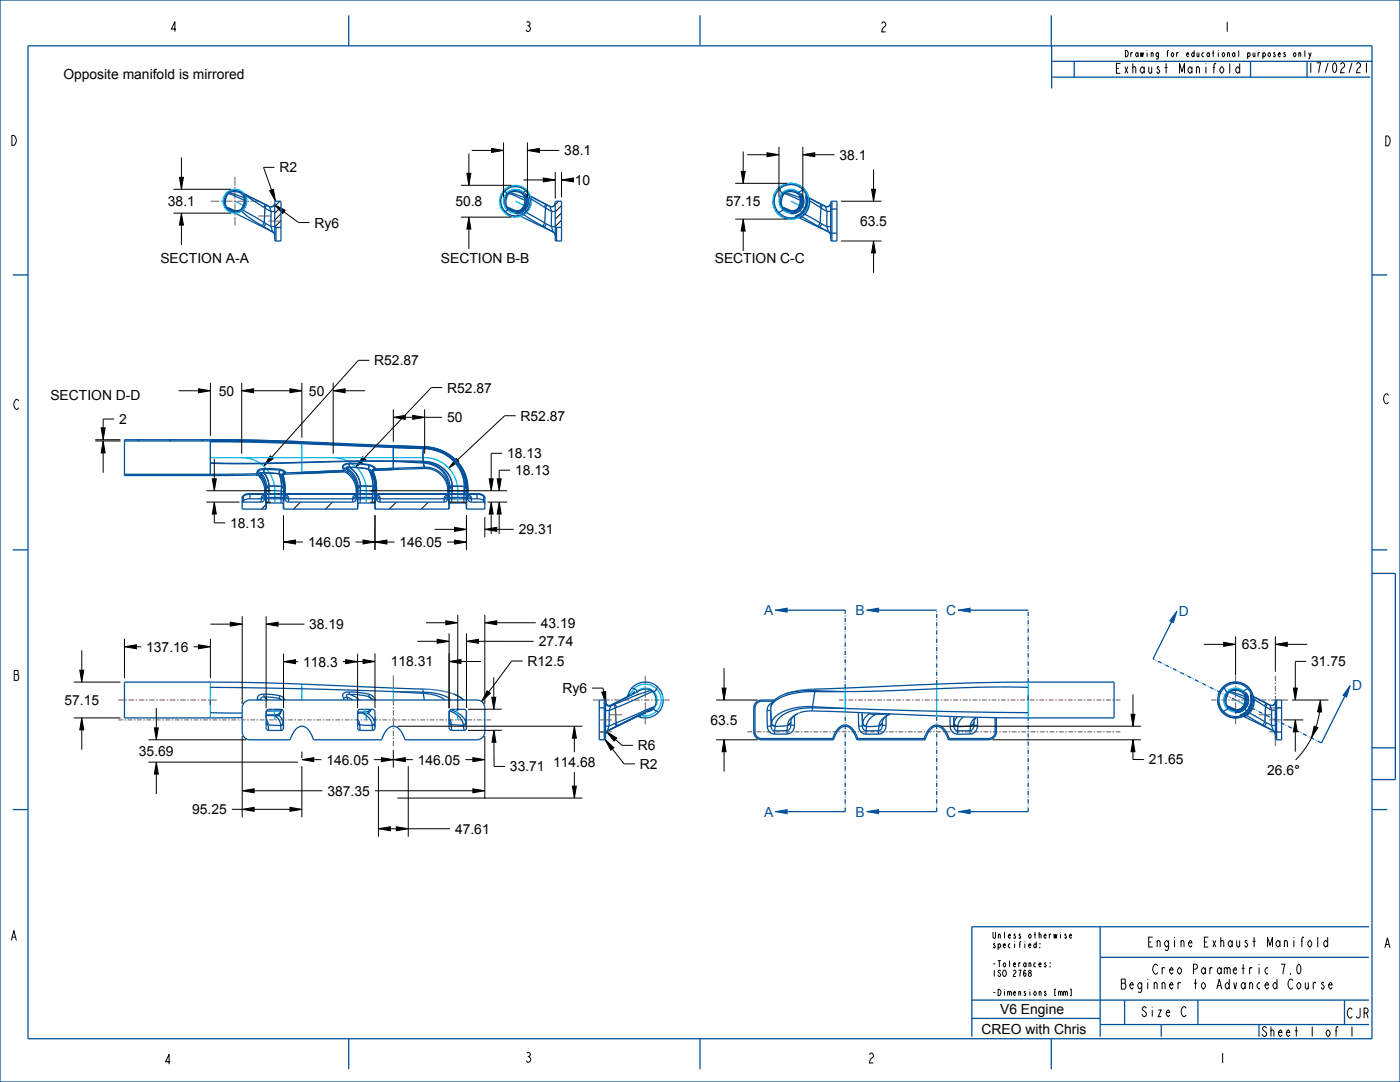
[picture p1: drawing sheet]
<svg xmlns="http://www.w3.org/2000/svg" width="559mm" height="432mm" viewBox="0 0 559 432" stroke-linecap="round" stroke-linejoin="round" font-family="sans-serif">
<defs><g id="words">
<g font-size="5.5">
<text x="25.3" y="31.4">Opposite manifold is mirrored</text>
<text x="225.2" y="62">38.1</text>
<text x="335.1" y="63.7">38.1</text>
<text x="111.5" y="68.8">R2</text>
<text x="229.4" y="73.8">10</text>
<text x="67" y="82.3">38.1</text>
<text x="181.8" y="82.3">50.8</text>
<text x="289.7" y="82.3">57.15</text>
<text x="125.5" y="90.8">Ry6</text>
<text x="343.3" y="90.2">63.5</text>
<text x="64" y="104.9">SECTION A-A</text>
<text x="176" y="104.9">SECTION B-B</text>
<text x="285.3" y="104.9">SECTION C-C</text>
<text x="149.4" y="145.8">R52.87</text>
<text x="20.1" y="159.6">SECTION D-D</text>
<text x="87.3" y="157.9">50</text>
<text x="123.3" y="157.9">50</text>
<text x="178.5" y="156.6">R52.87</text>
<text x="207.8" y="167.9">R52.87</text>
<text x="47.5" y="169.2">2</text>
<text x="178.4" y="168.5">50</text>
<text x="202.4" y="182.9">18.13</text>
<text x="205.6" y="189.6">18.13</text>
<text x="91.9" y="210.7">18.13</text>
<text x="207.1" y="213.2">29.31</text>
<text x="122.9" y="218.3">146.05</text>
<text x="159.4" y="218.3">146.05</text>
<text x="123.4" y="251.1">38.19</text>
<text x="215.9" y="250.5">43.19</text>
<text x="215" y="257.9">27.74</text>
<text x="58.4" y="260.1">137.16</text>
<text x="495.7" y="259.1">63.5</text>
<text x="121" y="266">118.3</text>
<text x="156" y="266">118.31</text>
<text x="210.6" y="265.8">R12.5</text>
<text x="523.4" y="265.9">31.75</text>
<text x="25.7" y="281.3">57.15</text>
<text x="224.5" y="276.6">Ry6</text>
<text x="283.6" y="289.3">63.5</text>
<text x="254.6" y="299.4">R6</text>
<text x="55.5" y="301.7">35.69</text>
<text x="130.3" y="305.1">146.05</text>
<text x="166.8" y="305.1">146.05</text>
<text x="458.6" y="305.1">21.65</text>
<text x="203.5" y="307.9">33.71</text>
<text x="220.8" y="306.1">114.68</text>
<text x="255.4" y="306.8">R2</text>
<text x="505.8" y="309.2">26.6°</text>
<text x="130.7" y="317.6">387.35</text>
<text x="76.7" y="325">95.25</text>
<text x="181.6" y="332.7">47.61</text>
<text x="399.2" y="404.6">V6 Engine</text>
<text x="391.8" y="412.6">CREO with Chris</text>
</g>
<g font-size="5.5" fill="#00509b">
<text x="305" y="245.5">A</text>
<text x="341.5" y="245.5">B</text>
<text x="377.7" y="245.5">C</text>
<text x="470.5" y="245.8">D</text>
<text x="539.7" y="275.6">D</text>
<text x="305" y="325.9">A</text>
<text x="341.5" y="325.9">B</text>
<text x="377.7" y="325.9">C</text>
</g>
<g font-size="5.2">
<text x="67.6" y="12.6">4</text>
<text x="209.2" y="12.6">3</text>
<text x="351.1" y="12.7">2</text>
<text x="488.2" y="12.6">1</text>
<text x="444.8" y="29.3">Exhaust Manifold</text>
<text x="3.9" y="58">D</text>
<text x="552.3" y="58.2">D</text>
<text x="551.8" y="161.1">C</text>
<text x="5.1" y="163.4">C</text>
<text x="5.1" y="271.5">B</text>
<text x="3.9" y="375.3">A</text>
<text x="457.7" y="378">Engine Exhaust Manifold</text>
<text x="552.2" y="378.2">A</text>
<text x="460.4" y="388.8">Creo Parametric 7.0</text>
<text x="448.1" y="394.7">Beginner to Advanced Course</text>
<text x="455.2" y="405.7">Size C</text>
<text x="537.3" y="406.3">CJR</text>
<text x="65.3" y="424.7">4</text>
<text x="209.3" y="424">3</text>
<text x="346.2" y="424.2">2</text>
<text x="486.4" y="424.2">1</text>
</g>
<g font-size="5.2" fill="#00509b">
<text x="521.6" y="29">17/02/21</text>
<text x="503.1" y="413.7">Sheet 1 of 1</text>
</g>
<g font-size="3.3">
<text x="448.7" y="22.7">Drawing for educational purposes only</text>
<text x="395.8" y="374.5">Unless otherwise</text>
<text x="395.8" y="378.3">specified:</text>
<text x="395.8" y="385.9">-Tolerances:</text>
<text x="395.8" y="389.7">ISO 2768</text>
<text x="395.8" y="397.3">-Dimensions [mm]</text>
</g>
</g></defs>
<path d="M538.9 273.6l-1.4 4.6-1.4-.7z" fill="#00509b"/>
<path d="M538.9 273.6l-1.4 4.6-1.4-.7z" fill="none" stroke="#00509b" stroke-width=".4"/>
<path d="M469.8 243.9l-1.5 4.6-1.4-.7z" fill="#00509b"/>
<path d="M469.8 243.9l-1.5 4.6-1.4-.7z" fill="none" stroke="#00509b" stroke-width=".4"/>
<path d="M309.4 323.9l4.8-.8v1.6z" fill="#00509b"/>
<path d="M309.4 323.9l4.8-.8v1.6z" fill="none" stroke="#00509b" stroke-width=".4"/>
<path d="M309.4 243.5l4.8-.8v1.6z" fill="#00509b"/>
<path d="M309.4 243.5l4.8-.8v1.6z" fill="none" stroke="#00509b" stroke-width=".4"/>
<path d="M345.9 323.9l4.8-.8v1.6z" fill="#00509b"/>
<path d="M345.9 323.9l4.8-.8v1.6z" fill="none" stroke="#00509b" stroke-width=".4"/>
<path d="M345.9 243.5l4.8-.8v1.6z" fill="#00509b"/>
<path d="M345.9 243.5l4.8-.8v1.6z" fill="none" stroke="#00509b" stroke-width=".4"/>
<path d="M382.4 323.9l4.8-.8v1.6z" fill="#00509b"/>
<path d="M382.4 323.9l4.8-.8v1.6z" fill="none" stroke="#00509b" stroke-width=".4"/>
<path d="M382.4 243.5l4.8-.8v1.6z" fill="#00509b"/>
<path d="M382.4 243.5l4.8-.8v1.6z" fill="none" stroke="#00509b" stroke-width=".4"/>
<g fill="none" stroke="#00509b" stroke-width=".51">
<path d="M0 0h558.8v431.8h-558.8zM11.2 18.3h536.4v396.2h-536.4zM139.2 6.1v12.2M279.4 6.1v12.2M419.6 6.1v12.2M419.8 18.2v17.1M419.8 30.8h127.2M419.8 24.5h128.1M428.8 24.5v6.3M499.1 24.5v6.3M90.8 77.3a4.3 4.3 0 0 0 0 6M90.8 77.3a4.3 4.3 0 0 1 6 0"/>
<path d="M91.1 77.3h-.3M91.1 77.3h.1M91.1 77.3l6.5 2.6M91.1 77.3l-1.1 2.5 .3 2.6M91.3 77.1l-.2 .2M91.3 77.1l-.5 .2M91.3 77v.1M91.4 77l6.1 1.9M91.6 76.9l1.2-.4h1.4l2.6 1.1M91.6 76.9l-.3 .1M91.6 76.9h.1M96.6 77.4l.2 .2"/>
<path d="M96.8 77.3v.3M96.8 77.3l.2 .5M96.8 77.3a4.3 4.3 0 0 1 0 6M96.8 77.6l.2 .1M96.8 77.6h.1M96.8 77.6l.1 .1M96.9 77.7h.1M97 77.7h.1M97 77.7v.1M97 77.8l.2 .4M97.2 78.2l.2 .2a5.5 5.5 0 0 1-1 4.9M97.2 78.2l.3 2.6-1.1 2.5"/>
<path d="M97.5 77.4l10 5M97.6 77.4l8.2 4.2M97.9 78l7.4 4.8M201.6 76.2l.6 .8 .5 .3M202.7 77.3a4.3 4.3 0 0 0 0 6M202.7 77.3a4.3 4.3 0 0 1 6.1 0M203.1 77.3h-.4M203.1 77.3h.1M203.1 77.3l6.5 2.6M203.1 77.3l-1.1 2.5 .3 2.6M203.3 77.1l-.2 .2M203.3 77.1l-.6 .2"/>
<path d="M203.3 77v.1M203.4 77l6.1 1.9M203.6 76.9l1.2-.4h1.4l2.6 1.1M203.6 76.9l-.3 .1M203.6 76.9h.1M208.6 77.4l.2 .2M208.8 77.3a4.3 4.3 0 0 1 0 6M208.8 77.3l.2 .5M208.8 77.3v.3M208.8 77.6l.1 .1M208.8 77.6h.1M208.9 77.7h.1"/>
<path d="M208.9 77.7l.1 .1M209 77.8l.2 .4M209.2 78.2l.1 .2a5.5 5.5 0 0 1-.9 4.9M209.2 78.2l.3 2.6-1.1 2.5M209.8 77.4l.3 .4M209.8 77.4l.1 .9M209.9 76.2a5.8 5.8 0 0 0-8.3 0 5.8 5.8 0 0 0 0 8.2 5.8 5.8 0 0 0 8.3 0M209.9 76.2a5.8 5.8 0 0 1 0 8.2M209.9 76.2l-1.1 1.1M209.9 78.3l.4 2.4M209.9 78.3l.8 .8M210.1 77.8l.1 .1"/>
<path d="M210.1 77.8l.7 1.7M210.2 77.9l.6 1.6M210.8 79.5h.1M210.8 79.5l-.1 2.3-1.2 2M212 79.4l5.3 3.3M309.3 78.5l-.3 1.8M309.3 78.5a6.6 6.6 0 0 1 7.3-4.8 6.6 6.6 0 0 1 5.7 6.6M309.3 78.5h.1M310.7 75.1h.1M310.7 75.1l-1.2 1.5-.7 1.8M310.7 75.1l2.3-1.5 2.9-.4 2.6 .5 2.4 1.6M311.1 75.5l.9 1.4 .7 .4"/>
<path d="M312.7 77.3a4.3 4.3 0 0 0 0 6M312.7 77.3a4.3 4.3 0 0 1 6 0M313 77.3h-.3M313 77.3h.1M313 77.3l6.5 2.6M313 77.3l-1.1 2.5 .3 2.6M313.2 77.1l-.2 .2M313.2 77.1l-.5 .2M313.2 77v.1M313.3 77l6.1 1.9M313.5 76.9l1.2-.4h1.4l2.6 1.1M313.5 76.9l-.3 .1"/>
<path d="M313.5 76.9h.1M318.5 77.4l.2 .2M318.7 77.3a4.3 4.3 0 0 1 0 6M318.7 77.3l.2 .5M318.7 77.3v.3M318.7 77.6l.2 .1M318.7 77.6h.1M318.7 77.6l.1 .1M318.8 77.7h.1M318.9 77.7h.1M318.9 77.7v.1M318.9 77.8l.2 .4"/>
<path d="M319.1 78.2l.2 .2a5.5 5.5 0 0 1-1 4.9M319.2 78.2l.2 2.6-1.1 2.5M319.7 77.4l.4 .5M319.7 77.4l.4 .4M319.7 77.4l.1 .9M319.8 78.3l.5 2.4M319.8 78.3l.9 .8M320.1 77.8l.7 1.7M320.1 77.8v.1M320.1 77.9l.7 1.6M320.5 75.7l-1.4 .9-.4 .7M320.7 75.3h.2"/>
<path d="M320.8 79.5h.1M320.8 79.5l-.2 2.3-1.2 2M320.9 75.3l1.4 2.2 .5 2.8M321.7 78.7v2.5M321.7 78.7l.4 .8M321.7 78.1l.1 .3M321.7 78.1v.6M321.8 78.4h.1M321.8 78.4v.1M321.8 78.4l.3 1.7M322.7 78.7l.4 .4M322.8 78.9l.3 .2"/>
<path d="M323.1 79.1l.1 1.1M323.1 79.1h.1M323.1 79.1l1.2 .6M323.1 79.1l4.7 2.4M324 79.6l2.3 1.1M90.3 82.4h.1M90.3 82.4l.3 .5M90.5 82.7l3.4 1.5M90.6 82.9h.1M90.6 82.9l.2 .4M90.6 82.9l.1 .1M90.7 83l2.2 1"/>
<path d="M90.7 83l1.6 .9M90.7 83h.1M90.7 83l.1 .3M90.8 83.3a4.3 4.3 0 0 0 6 0M92.3 83.9h.1M93.7 85.1l11.6 5.7M95.9 83.7l-1.7 .5-1.9-.3M95.9 83.7h.1M96 83.7a4.7 4.7 0 0 1-3.7 .1M96.2 83.5h.1M96.2 83.5v.1M96.2 83.5l-.3 .2"/>
<path d="M96.4 83.4l-.2 .1M96.4 83.4h.1M96.4 83.3v.1M96.4 83.3h.1M96.4 84.2l3.2 2.8 5.1 3.1M96.8 83.3l-.6 .2M96.8 83.3h-.4M97 83.8l8.5 5M104.7 90.1l.7 .4M105.3 82.8l.5 .3M105.3 90.8l3.5 1.8M105.4 90.5l3.5 2.1"/>
<path d="M105.4 90.5l-.1 .3M105.5 88.8l.6 .4M105.5 88.8l-.8 1.3M105.8 83.1l2.4 1.3M105.8 83.1l-.3 5.7M105.8 81.6l-.5 1.2M105.8 81.6l.6 .3M105.8 81.6h.1M106.1 89.2l2 1.2M106.1 89.2l-.7 1.3M106.4 81.9l1.1 .5M106.4 81.9l-.6 1.2"/>
<path d="M107.5 82.4h.1M107.5 82.4a1.5 1.5 0 0 0 2.2-1.3l-.7 1.2-.8 .3zM107.5 82.4l.7 2M108.1 90.4h1.6M108.1 90.4l.8 2.2M108.2 84.4l-.1 6M108.8 92.6l.7 .6 .2 .7M108.8 92.6h.1M108.9 92.6h.1M108.9 92.6l.8 1.3M108.9 92.6h-.1M109.4 83.9l.3 .1"/>
<path d="M109.6 93.9h.1M109.7 90.3l.5 .5M109.7 84.4h-1.5M109.7 80.5l.5-.2h2v15.9l-2.2-.1-.3-.4zM110.2 90.8h2M110.2 90.8v5.4M202.3 82.4h.1M202.3 82.4l.2 .5M202.4 82.7l3.5 1.5M202.5 82.9h.1M202.5 82.9l.2 .4M202.6 82.9l.1 .1"/>
<path d="M202.6 82.9h.1M202.7 83l2.1 1M202.7 83l1.5 .9M202.7 83h.1M202.7 83v.3M202.7 83.3a4.3 4.3 0 0 0 6.1 0M202.7 83.3l-1.1 1.1M204.2 83.9h.1M205.7 85.1l1 .1M207.5 85.1h-1.8M207.6 84.5l-1.9 .6M207.6 84.5l.8 .2"/>
<path d="M207.7 85l-1.3 .2M207.7 85l-.2 .1M207.7 85h.1M207.8 86.3l13 6.3M207.9 83.7l-1.7 .5-2-.3M207.9 83.7h.1M207.9 83.7a4.7 4.7 0 0 1-3.7 .1M208.2 83.5h.1M208.2 83.5v.1M208.2 83.5l-.3 .2M208.4 83.4l-.2 .1M208.4 83.4h.1"/>
<path d="M208.4 83.3h.1M208.4 83.3v.1M208.8 83.3l-.6 .2M208.8 83.3h-.4M208.8 83.3l.3 .1M209.1 83.4l-1.5 1.1M209.1 83.4l.6 .1M209.1 85.7l7.6 4.6M209.5 83.8l-1.8 1.2M209.5 83.8h.1M209.5 83.8l.4 .6M210.2 84.9l7.2 4.1"/>
<path d="M210.3 80.7l-.4 1.4-.8 1.3M210.3 80.7l.6 .1M216.7 90.3l.6 .3M217.3 82.7l.4 .3M217.3 90.6l3.5 2M217.3 90.6v.3M217.4 89l.7 .3M217.4 89l-.7 1.3M217.7 83l2.5 1.4M217.7 83l-.3 6M217.8 81.5l-6-3.1 7.6 3.9M217.8 81.5l-.5 1.2"/>
<path d="M217.8 81.5l.6 .3M217.8 81.5h.1M218.1 89.3l-.8 1.3M218.1 89.3l2 1.1M218.4 81.8l1 .5M218.4 81.8l-.7 1.2M219.4 82.3h.1M219.4 82.3a1.5 1.5 0 0 0 2.2-1.3 1.5 1.5 0 0 1-2.2 1.3zM219.4 82.3l.8 2.1M220.1 90.4l.7 2.2M220.1 90.4h1.5M220.2 84.4l-.1 6"/>
<path d="M220.8 92.6l.6 .5 .2 .8-.2-.7zM220.8 92.6h.1M221.6 90.3l.5 .5M221.6 84.3l-1.4 .1M221.7 80.5l.4-.2h2v15.9l-2.2-.1-.3-.4zM222.1 90.8h2M222.1 90.8v5.4M308.5 80.3l.6 2.8 1.4 2.2M309 80.3a6.6 6.6 0 0 0 5.8 6.6 6.6 6.6 0 0 0 7.3-4.8M309 80.3h.1M310.5 85.3l2.3 1.6 2.7 .5 2.8-.4 2.4-1.5M310.5 85.3l.1 .1"/>
<path d="M312.2 82.4h.1M312.2 82.4l.3 .5M312.4 82.7l3.4 1.5M312.5 82.9h.1M312.5 82.9l.2 .4M312.5 82.9l.1 .1M312.6 83l2.2 1M312.6 83l1.6 .9M312.6 83h.1M312.6 83l.1 .3M312.7 83.3a4.3 4.3 0 0 0 6 0M312.7 83.3l-.4 .7-1.5 .9"/>
<path d="M314.2 83.9h.1M315.6 85.1l1 .1M317.5 85.1h-1.9M317.6 84.5l-2 .6M317.6 84.5l.7 .2M317.6 85l-1.2 .2M317.6 85l-.1 .1M317.6 85h.1M317.8 83.7l-1.7 .5-1.9-.3M317.8 83.7h.1M317.9 83.7a4.7 4.7 0 0 1-3.7 .1M318 86.3h-.5"/>
<path d="M318.1 83.5h.1M318.1 83.5l-.3 .2M318.2 86.2l-.7 .1M318.3 83.4l-.2 .1M318.3 83.4h.1M318.3 83.3h.1M318.3 83.3v.1M318.7 86.1l-.7 .2M318.7 86.8l.4 .2M318.7 83.3l-.6 .2M318.7 83.3h-.4M318.7 83.3l.3 .1"/>
<path d="M318.7 86l-.7 .3M318.7 86v.1M318.8 86h-.1M319 83.4l-1.4 1.1M319 83.4l.7 .1M319.1 87l11.6 5.6M319.2 85.4l-1.7 .9M319.2 85.4h.5M319.4 83.8l-1.8 1.2M319.4 83.8h.1M319.4 83.8l.6 .9M319.5 86.4l.7 .1"/>
<path d="M319.8 85.4l-1 .6M319.8 85.4h.1M320 84.7l-.8 .7M320 84.7l.4 .1M320 85.2l-.2 .2M320 85.2h.1M320.2 85.1l-.2 .1M320.2 85.1h.1M320.2 85.1l-1.4 .9M320.2 86.5l-1.1 .5M320.2 86.5l6.4 3.8M320.2 85v.1"/>
<path d="M320.2 85h.1M320.3 80.7l-.4 1.4-.9 1.3M320.3 80.7l.5 .1M320.4 84.9l-.2 .1M320.5 84.6l-.3 .5M320.5 84.6l-.1 .3M320.5 84.6h.1M320.6 85.5h.1M320.6 85.5l.4 .3M321 85.1l.3 .4M321 85.8l-.8 .7M321.3 85.5l-.3 .3"/>
<path d="M321.3 85.5l6 3.5M321.7 81.2l-.6 1.9-1.1 1.6M321.7 81.2l.3 .1M322.1 82.1h.1M322.1 80.1a7.1 7.1 0 0 1-1.6 4.5M322.1 80.1h.1M322.1 80.1l-.4 2.5-1.2 2M322.3 80.3l-.2 1.8M322.3 80.3h.1M322.6 82.2l-.8 1.8-1.1 1.5M322.8 80.1l.4 .1M323.2 80.2l-.5 2.8-1.4 2.5"/>
<path d="M323.2 80.2l4 2.5M326.1 80.7l3.3 1.6M326.6 90.3l.7 .3M327.2 82.7l.5 .3M327.3 90.6l3.5 2M327.3 90.6l-.1 .3M327.3 89l.7 .3M327.3 89l-.7 1.3M327.7 83l2.4 1.4M327.7 83l-.4 6M327.8 81.5l-.6 1.2M327.8 81.5l.6 .3"/>
<path d="M327.8 81.5h.1M328 89.3l-.7 1.3M328 89.3l2 1.1M328.4 81.8l-.7 1.2M328.4 81.8l1 .5M329.4 82.3h.1M329.4 82.3a1.5 1.5 0 0 0 2.2-1.3 1.5 1.5 0 0 1-2.2 1.3zM329.4 82.3l.7 2.1M330 90.4l.8 2.2M330 90.4h1.6M330.1 84.4l-.1 6M330.7 92.6h.1"/>
<path d="M330.8 92.6h-.1M330.8 92.6l.5 .5 .3 .8-.2-.7-.7-.6M331.6 84.3l-1.5 .1M331.6 93.1h2.5M331.6 83.4h2.5M332.1 80.3l-.5 .5v14.9l.5 .5M332.1 80.3h2v15.9h-2M332.1 80.3v15.9M5.1 109.7h6.1M547.6 109.7h6.1M49.7 176h34.3M84 175.9a1773.2 1773.2 0 0 1 73 2.2"/>
<path d="M84 175.5h.1M84 175.5l17.7 .2 18.8 .6M84 175.5l26.2 .4 46.8 2M84 175.5h-34.3v14.3h34.3M84 176l17.7 .2 18.8 .6M84 176l26.5 .4 46.5 2M84 176v.3M84 176.3v8.4M84 176.3a1773 1773 0 0 1 73 2.3M157 178.4l12.3 .4M157 178.4v.2M157 178.4l8.3 .3a22.2 22.2 0 0 1 12.5 2.4l3.8 2.9"/>
<path d="M157 178.6l12.1 .3M157 178.6l12 .4M157 178.6v5.4M157 177.9l12.3 .4M157 178.1l12.1 .3M157 178.1l12 .5M157 177.9h.1M157 177.9l8.3 .3a22.3 22.3 0 0 1 13.7 3 16.7 16.7 0 0 1 7.7 16.4M169 178.6h.1M169 178.6l-.1 5.6M169 179h.1M169 179l-.1 5.1"/>
<path d="M169.1 178.9h.1M169.1 178.9l-.1 .1M169.1 178.4h.1M169.1 178.4l-.1 .2M169.1 178.6h.2a16 16 0 0 1 16.1 15.5M169.1 179.1a15.9 15.9 0 0 1 16.2 15.1M169.1 178.9a16.6 16.6 0 0 1 17.1 15.3M169.1 178.9v.2M169.1 178.4h.2a17 17 0 0 1 17.4 15.8M169.1 178.4v.2M169.3 178.8a17 17 0 0 1 16.9 17.1M169.3 178.8l-.2 .1"/>
<path d="M169.3 178.3a17.4 17.4 0 0 1 17.4 17.5M169.3 178.3l-.2 .1M49.7 189.3h34.3M84 189v.8M84 184.7v4.6M96.7 198.7l.9-1 2.2-.4h90.7l2.1 .4 .9 1M96.7 198.7v4.5h9.5M97.2 198.2l.7-.8 1.9-.3h90.7l1.7 .3 .8 .8M97.2 198.2l-.5 .5M97.2 198.2v2.2M99.8 199.1l-2.2 .4-.9 1M99.8 197l-2.2 .5-.7 .5-.2 .7"/>
<path d="M99.8 197v2.1M99.8 199.1h90.6M99.8 197h90.6M102.1 189.1l1 .2 .8 .6M102.1 189.1l-18.1 .2M102.1 189.6l1.4 .6M102.1 189.6l-18.1 .2M102.7 188.3l-.6 .8M102.7 188.3l1.7 .6M102.7 188.7l-.6 .9M102.7 188.7l1.4 .5M103.5 190.2l1.6 2.7 .6 2.9"/>
<path d="M103.9 189.9l1.6 2.7 .7 3.2M104.1 189.2l-.6 1M104.1 189.2l1.3 2.3 .5 2.5M104.3 198.6l-.1 1.8M104.4 188.9l1.4 2.5 .6 2.6M104.4 188.9l-.5 1M105.3 187l-1.9 .4-.7 .9M105.3 187l6.4 .3M105.3 187l.1 1.7M105.3 187.4l6.4 .3M105.3 187.4l-1.8 .3-.8 1M105.3 187.4l.1 1.4"/>
<path d="M105.4 188.8h-1l-.3 .4M105.4 188.8l6.1 .2M105.4 188.8l1.4 2.4 .6 2.8M105.4 188.7l6 .4M105.4 188.7l1.4 2.5 .6 2.8M105.4 188.7l-.8-.1-.2 .3M105.7 195.8v2.9M105.7 198.7l-.5 1.2-1 .5M105.8 197.4l-.1 1.4M105.8 197.3l-.5 1-1 .3M105.8 197.3l-.1 1.4M105.9 194.6l-.1 2.7"/>
<path d="M105.9 194.6l-.2 1.2M105.9 194.6h1.5M105.9 194v.6M106.2 195.8v4.6M106.2 199v1M106.2 199v3.3M106.2 199v-.8v1.8M106.4 194.6l-.2 4.4M106.4 194.6l-.2 1.2M106.4 194.6h1M106.4 194v.6M107.2 198.5l-1 .5"/>
<path d="M107.2 198.5v2.2M107.3 197.1l-2 .5-1 1M107.3 197.1l5.1 .1M107.3 195.8l5 .1M107.3 195.8l-1 .4-.5 1.1M107.3 195.8v1.3M107.4 194l5 .1M107.4 194h-1.5M107.4 194v.6M107.4 194h-1M107.4 194.6l-.1 1.2M107.4 194.6l-.2 3.9"/>
<path d="M111.4 189.1l1.2 1.1M111.4 189.1l.7 2.6 .3 2.4M111.5 189l.7 2.4 .2 2.7M111.5 189l1.6 1.1M111.7 187.3l-.3 1.8M111.7 187.3l1.5 .5 .7 .6M111.7 187.7l1.6 .5 .7 .7M111.7 187.7l-.2 1.3M112.2 198.5h-5M112.2 198.5l1 .5M112.2 198.5v2.2M112.3 195.9l1 .4 .4 1"/>
<path d="M112.3 195.9l.1 1.3M112.3 194.6l-.1 3.9M112.3 194.6l1 .1M112.4 194.1l-.1 .5M112.4 194.1h.9M112.4 194.6l-.1 1.3M112.4 194.6l1.4 .1M112.4 197.2l2 .5 .8 1M112.4 194.1v.5M112.4 194.1h1.4M112.5 190.6l.5 2.6 .2 2.6M112.6 190.2l-.1 .4"/>
<path d="M112.6 190.2l.7 3.9M112.9 190.5l.6 2.6 .2 2.7M113 189.8l.8 4.3M113.1 190.1l.7 4M113.1 190.1l-.2 .4M113.2 199v1.4M113.2 199v2.3M113.2 195.8v4.6M113.2 194.1h.1M113.3 194.1l-.1 5.9M113.3 194.1v.6M113.3 194.7l-.1 1.1"/>
<path d="M113.3 194.7l-.1 4.3M113.7 198.7l.4 1.2 1.1 .5M113.7 188.7l-.8 .5-.4 .7 .7 4.2M113.7 197.3v1.4M113.7 197.3l.4 1 1.1 .4M113.7 195.8v2.9M113.7 189.2l-.7 .7M113.8 194.1h.1M113.8 194.1l-.1 4v-.8l.1 .4-1.2-.3-3.8-.1h-2.1l-1 .4 .1-.3M113.8 194.1v.6M113.8 194.7l-.1 1.1M113.8 194.7l-.1 2.6"/>
<path d="M113.8 188.7l-1.1 .6-.2 1.3M113.8 189.2l-.7 .4-.2 .9M113.9 188.4l-.1 .3M113.9 188.4l-1.1 .6-.2 1.2M114 188.9l-.2 .3M114 188.9l-.8 .4-.1 .8M115.2 198.7v1.7M136.8 187.8l-23 .9M136.8 187.8l1.8 .5M136.8 188.3l-23 .9M136.8 188.3l1.5 .4M137.1 186.8l.1 .7-.4 .3"/>
<path d="M137.1 186.8l1.7 .2M137.1 188.3l-16.6 .7M137.1 187.2l.2 .8-.5 .3M137.1 187.2l1.4 .2M137.1 187.8l-16.6 .7M138.3 188.7l1.6 1.4 1.3 1.8 .7 1.9 .3 2M138.5 187.4l.2 .9-.4 .4M138.5 187.4l1.6 1.3 1.2 1.5 .8 1.9 .3 1.9M138.6 188.3l1.7 1.5 1.3 1.8 .8 2.1 .3 2.1M138.8 187l.2 .9-.4 .4M138.8 187l1.7 1.5 1.3 1.7 .8 1.8 .3 2M139.3 184.9h3.8l4.3 .5"/>
<path d="M139.3 184.9l-2.2 .6-.3 .6 .3 .7M139.3 184.9l.3 1.6M139.3 185.1l.3 1.5M139.3 185.1h3.8l4.3 .6M139.3 185.1l-1.2 .2-1 .5-.3 .7 .3 .7M139.6 186.6h3.5l4 .5M139.6 186.6h-1.2l.1 .8M139.6 186.6l1.7 1.5 1.4 1.8 .8 2.1 .4 2M139.6 186.5l3.5 .1 3.9 .6M139.6 186.5l1.7 1.6 1.4 1.8 .8 1.9 .4 2.2M139.6 186.5l-1.1-.1 .3 .6M140.8 198.6l-.1 1.8"/>
<path d="M142.2 195.8v2.9M142.2 198.7l-.4 1.2-1.1 .5M142.3 197.4l-.1 1.4M142.3 197.3l-.5 1-1 .3M142.3 197.3l-.1 1.4M142.4 194.6l-.1 2.7M142.4 194.6l-.2 1.2M142.4 194.6h1.5M142.4 194v.6M142.7 195.8v4.6M142.7 199v1M142.7 199v3.3"/>
<path d="M142.7 199l.1-.8-.1 1.8M142.7 199h.1M142.9 194.6l-.2 4.4M142.9 194.6l-.2 1.2M142.9 194.6h1M142.9 194v.6M143.8 198.5l-1.1 .5M143.8 198.5v2.2M143.8 197.1l-2 .5-1 1M143.8 197.1l5.1 .1M143.8 195.8l5 .1M143.8 195.8l-1 .4-.5 1.1"/>
<path d="M143.8 195.8v1.3M143.9 194l5 .1M143.9 194h-1.5M143.9 194v.6M143.9 194h-1M143.9 194.6l-.1 1.2M143.9 194.6l-.1 3.9M147 187.2l1.4 3.5 .5 3.4M147 187.2l1.6 1.5M147.1 187.1l1.4 3.4 .4 3.6M147.1 187.1l1.9 1.4M147.4 185.4l1.6 .7 .8 .8"/>
<path d="M147.4 185.4l-.4 1.8M147.4 185.7l1.6 .8 .8 .8M147.4 185.7l-.3 1.4M148.4 189.1l1 3.3 .3 3.4M148.5 188.4l.1 .3M148.6 188.7l.8 2.7 .4 2.7M148.6 188.7l-.2 .4M148.6 188.7l.8 2.6 .4 2.8M148.7 198.5h-4.9M148.7 198.5l1 .5M148.7 198.5v2.2M148.8 195.9l1 .4 .4 1"/>
<path d="M148.8 195.9l.1 1.3M148.9 194.6l-.2 3.9M148.9 194.6l.9 .1M148.9 194.1v.5M148.9 194.1h.9M148.9 194.6l-.1 1.3M148.9 194.6l1.4 .1M148.9 197.2l2 .5 .8 1M148.9 194.1h1.4M148.9 189l1 3.3 .3 3.5M149 188.5l.9 2.7 .4 2.9M149 188.5l-.1 .5"/>
<path d="M149.7 199v1.4M149.7 199v2.3M149.7 187.2l-1.1 .6-.2 1.3M149.7 195.8v4.6M149.7 187.7l-.7 .4-.1 .9M149.8 194.1h.1M149.8 194.1l-.1 5.9M149.8 194.1v.6M149.8 194.7l-.1 1.1M149.8 194.7l-.1 4.3M149.8 187.7l-.8 .7 .9 2.9 .4 2.8M149.8 186.9l-.1 .3"/>
<path d="M149.8 186.9l-1.1 .6-.1 1.2M149.8 187.3l-.1 .4M149.8 187.3l-.7 .5-.1 .7M150.2 198.7l.4 1.2 1.1 .5M150.2 197.3v1.4M150.2 197.3l.4 1 1.1 .4M150.2 195.8v2.9M150.3 194.1h.1M150.3 194.1l-.1 4v-.8l.1 .4-1.2-.3-3.7-.1h-2.2l-1 .4 .1-.3M150.3 194.1v.6M150.3 194.7l-.1 1.1M150.3 194.7l-.1 2.6"/>
<path d="M151.7 198.7v1.7M157 186.9l-7.3 .3M157 186.9l-7.3 .3a1.26 1.26 0 0 0-1.2 1.3M157 184l11.9 .5M157 184l11.9 .1M157 184v2.9M157 184h-18.3l-36.5 .9-18.2-.2M157 187.4l-7.3 .3M157 184.1l11.9 .7M157 184.1l11.9 .1M157 184.1l-29.2 .3a658.8 658.8 0 0 1-43.8 .5M157 187.4h.1"/>
<path d="M157 187.4l-7.2 .3M168.9 184.8h.1M168.9 184.5h.1M168.9 184.1v.4M168.9 184.1h.1M168.9 184.2v.6M168.9 184.2h.1M169 184.8l3.7 .8 3.3 2 2.3 3.1 .7 3.4M169 184.8l.6 2.2M169 184.5l.6 2M169 184.5l4 .9 3.3 1.9 2.3 3.1 .7 1.7 .2 1.9M169 184.1v.4"/>
<path d="M169 184.1l4.2 .8 2.1 .9 1.7 1.2 1.5 1.6 1.1 1.7 .7 1.9 .2 1.8M169 184.2v.6M169 184.2l4.3 .8 3.8 2.1 2.4 3 .7 1.8 .3 2.1M169.6 186.5l3.6 .6 3.2 2.1 2.1 3 .8 3.6M169.6 186.5l-12.6 .4M169.6 187l3.4 .6 3.1 2 2 2.8 .7 3.4M169.6 187l-12.6 .4M177.4 198.6l-.1 1.8M178.8 198.7l-.5 1.2-1 .5M178.8 195.8v2.9M178.9 197.4l-.1 1.3M178.9 197.4l-.5 .9-1 .3"/>
<path d="M179 194.6l-.1 2.8M179 194.6l-.2 1.2M179 194.6l1.5 .1M179 194.1v.5M179.2 199v1.4M179.2 199v2.2M179.2 199l.1-1v1.9M179.2 199h.1M179.3 195.8l-.1 4.6M179.5 194.6l-.3 4.4M179.5 194.6l-.2 1.2M179.5 194.6l1 .1"/>
<path d="M179.5 194v.6M180.3 198.5v2.2M180.3 198.5l-1 .4M180.4 197.2l-2.1 .4-.9 1M180.4 197.2l5 .1M180.4 195.8l4.9 .2M180.4 195.8l-1 .5-.5 1.1M180.4 195.8v1.4M180.5 194.7l-.1 1.1M180.5 194.7l-.2 3.8M180.5 194l4.9 .1M180.5 194l-1.5 .1"/>
<path d="M180.5 194h-1M180.5 194v.7M180.5 194l4.8 .2M181.6 184h.1M181.6 184a16.8 16.8 0 0 1 4.6 13.9v3.9M185.2 198.5h-4.9M185.2 198.5l1 .5M185.2 198.5v2.2M185.3 196l1 .5 .4 .8M185.3 196l.1 1.3M185.3 194.7l-.1 3.8M185.3 194.7l.9 .1"/>
<path d="M185.3 194.2v.5M185.3 194.2h.9M185.4 194.7l-.1 1.3M185.4 194.7l1.3 .1M185.4 194.1v.6M185.4 194.1l1.3 .1M185.4 197.3l2 .4 .8 1M186.2 195.9v4.5M186.2 199v1.4M186.2 194.2v.6M186.2 194.8v1.1M186.2 194.8v4.2"/>
<path d="M186.7 195.8v2.9M186.7 198.7l.4 1.2 1.1 .5M186.7 197.3v1.4M186.7 197.3l.4 1 1.1 .4M186.7 197.4v.1M186.7 197.4l.1 .4-1.2-.4-5.2-.1-1.7 .5 .1-.4v1.4M186.7 194.2v.6M186.7 194.8v2.5M186.7 194.8v1M188.2 198.7v1.7M190.4 199.1l2.2 .4 .9 1M190.4 197l2.2 .5 .7 .5 .2 .7"/>
<path d="M190.4 197v2.1M193 198.2l.5 .5M193 198.2v2.2M193.5 198.7v4.5h-7.3M5.1 219.5h6.1M97.2 200.4l-.5 .5M97.2 200.4h7M106.2 200v.4M106.2 200.4v2.8M107.2 200.7l-1 .4v2.1M112.2 200.7h-5M112.2 200.7l.9 .4 .1 2.1"/>
<path d="M113.2 200.4v2.8M113.2 203.2h29.5M113.2 202v.9M115.2 200.4h25.5M142.7 200v.4M142.7 200.4v2.8M143.8 200.7l-1 .4-.1 2.1M148.7 200.7h-4.9M148.7 200.7l.9 .4 .1 2.1M149.7 200.4v2.8M149.7 203.2h29.5M149.7 202v.9"/>
<path d="M151.7 200.4h25.6M179.2 200.4v2.8M179.2 201.2v2M180.3 200.7l-1.1 .5M185.2 200.7h-4.9M185.2 200.7l1 .4v2.1M186.2 200.4v2.8M188.2 200.4h4.8M193 200.4l.5 .5M547.6 219.5h6.1M547.5 228.8h9.4v82.3h-9.4M314.2 243.5h23.2"/>
<path d="M350.7 243.5h23.2M387.2 243.5h23.2M467.6 248.1l-7.4 14.8M84 279.4v1.9M84 274.3l36.5 .6 36.5 1.1M102.7 279.1v.3M102.7 279.1l1.4 .1M104.1 279.2v.2M104.1 279.2l.2 .2M105.3 277l.1 1.2M105.3 277l6.4 .7M105.3 277l-2 .5-.5 .7-.1 .9"/>
<path d="M105.4 278.2l6.1 .6M105.4 278.2l1.4 1.2M105.4 278.2l-1 .2-.3 .8M111.5 278.8l.4 .6M111.5 278.8l1 .6M111.7 277.7l-.2 1.1M111.7 277.7l1.2 .6 .8 1.1M137.1 278.5l.2 .9M138.5 278.2l-1.4 .3M138.5 278.2l2.3 1.2M138.5 278.2l.2 1.2M139.3 276.2l.3 .9"/>
<path d="M139.3 276.2l3.9 .1 4.2 .8M139.3 276.2l-1.4 .1-.8 .5-.3 .7 .3 1M139.6 277.1l3.7 .2 3.8 .7M139.6 277.1l2.2 1 1.5 1.3M139.6 277.1l-1.3 .2 .2 .9M147.1 278l1.1 .6M147.1 278l1.4 1.4M147.4 277.1l-.3 .9M147.4 277.1l1.6 1 .8 1.3M148.2 278.6l.8 .8M148.2 278.6h.1M157 276l11.9 .7"/>
<path d="M157 276l11.9 .2M168.9 275l-8.1-.3a2082.4 2082.4 0 0 0-76.8-2.5h-34.3v14.3l47-.1M168.9 275l6.7 .6 5.6 1.4M168.9 275v1.2M168.9 276.7h.1M168.9 276.2h.1M168.9 276.2v.5M169 276.7l5.1 .9 3.6 1.8M169 276.7l.3 2.7M169 276.2l3.6 .3 3.3 .7 2.4 .9 1.6 1.3M169 276.2v.5M181.2 277l2.1 1.1 1.5 1.3"/>
<path d="M181.2 277l2.4 1.1 1.6 1.3M241.2 279.4l.5 .5v14.8l-.5 .5M241.2 279.4h-2v15.8h2M241.2 279.4v15.8M247.7 279.4l-3.8 2M250.2 278.1l-2.7 1.4M250.3 278.1l-.2 .1M250.6 277.8l-.2 .2M250.9 277.3h.1M251 277.3l-.4 .5M251 277.3l-.7 .8M251 277.3h.1"/>
<path d="M251.1 277l-.1 .3M251.1 277v.6M252.1 277.1l-1.9 1M252.1 277.1l-.1 .3M252.4 274.4l-1.2 1.6-.6 1.8M252.4 274.4l1.4 1 .4 .6M252.4 276.9l-.1 .1M252.4 276.9l-.3 .2M252.8 276.6l-.4 .3M253.2 276.2l-.4 .4M253.2 276.2l-.5 .4M253.2 276.2l-.1 .6"/>
<path d="M253.9 276.4l-10 5.1M254.1 276.3l-.2 .1M254.2 276l-.4 .4M254.2 276l-.1 .3M254.2 276l.1 .2M254.2 276.2l-.1 .1M254.5 276l-.1 .1M254.5 276.1l-.3 .1M260.1 275.6l-5.1 1.5-9.5 3.9M260.1 275.6l-1.1-.5-1.6-.1-1.6 .4-1.3 .6M260.1 275.6l.2 .1M260.3 275.7h.1"/>
<path d="M260.3 275.7l.6 .3M260.3 275.7l.3 .3M260.6 276l-14.5 6.3M260.6 276l1.2 2.8v1.5l-.3 1.4M260.6 276h.1M260.9 276h-.3M262.5 274.2l-2.3-1.5-2.8-.5-2.7 .6-2.3 1.6M262.5 274.2l-1 1.5-.6 .3M262.5 274.2l1.2 1.5 .7 1.7M264.4 277.4h.1M264.7 279.4l-.5 2.7-1.4 2.3M304 279.4a3.1 3.1 0 0 0-3.2 3.1"/>
<path d="M304 279.9l-1.2 .2-.9 .7-.6 1.7M304 279.4v.5M304 279.9h4.7M304 279.4h5.2M313.3 277a7.4 7.4 0 0 0-5.6 5.2M325.2 276h.1M325.2 276a24.1 24.1 0 0 0-16.5 4.4l-1 1.8M325.2 276l-.9 6M325.3 275.6h.1M325.3 275.6l-.1 .4M325.3 275.6l-6.6 .2-5.5 1.2M325.3 275.6v.4"/>
<path d="M325.3 275.6l12.1 .4M325.5 275l8-.3a2082.4 2082.4 0 0 1 76.9-2.5h34.3v14.3a1300 1300 0 0 1-88.6-1.6l-6.5-.3M325.5 275l-6.6 .6-5.6 1.4M325.5 275l-.2 .6M337.4 276h-12.1M410.4 277.4v2M410.4 274.3a704.6 704.6 0 0 0-54.8 1.3l-18.2 .4M486 279.4l.6 2.7 1.4 2.3M488.2 274.2l-1.2 1.5-.7 1.7M488.2 274.2l-.1 .1M488.2 274.2l2.3-1.5 2.9-.5 2.6 .6 2.4 1.6M488.6 274.5l.9 1.4 .7 .4"/>
<path d="M490.2 276.3a4.3 4.3 0 0 0 0 6.1M490.5 276.3h-.3M490.5 276.3h.1M490.5 276.3l6.5 2.7M490.5 276.3l-1.1 2.6 .3 2.6M490.7 276.1l-.2 .2M490.7 276.1l-.5 .2M490.7 276.1h.1M490.8 276l6.1 2M491 275.9l1.2-.4h1.4l2.6 1.1M491 275.9l-.3 .2M491 275.9h.1"/>
<path d="M496 276.5l.2 .1M496.2 276.3a4.3 4.3 0 0 1 0 6.1M496.2 276.3l.2 .5M496.2 276.3v.3M496.2 276.3a4.3 4.3 0 0 0-6 0M496.2 276.6l.2 .1M496.2 276.6h.1M496.2 276.6l.1 .1M496.3 276.7h.1M496.4 276.7v.1M496.4 276.8l.2 .4M496.6 277.2h.1"/>
<path d="M496.6 277.2l.3 2.6-1.1 2.6M496.7 277.2l.1 .3a5.5 5.5 0 0 1-1 4.9M497.2 276.5l.3 .4M497.2 276.5l.4 .4M497.2 276.5l.1 .8M497.3 277.3l.4 2.4M497.3 277.3l.9 .9M497.5 276.9l.1 .1M497.6 276.9l.6 1.7M497.6 276.9l.7 1.7M497.7 279.7l-.3 1.5-.9 1.2M497.7 279.7l.6 .1"/>
<path d="M498 274.8l-1.4 .9-.4 .6M498.2 274.3l.2 .1M498.2 278.6h.1M498.2 278.6l-.1 2.3-1.2 1.9M498.3 278.6h.1M498.3 278.6l-.2 2.2-1.2 2M498.4 274.4l1.4 2.2 .5 2.8M499.2 277.8v2.5M499.2 277.8l.3 .8M499.2 277.2l.1 .2M499.2 277.2v.6M499.3 277.4v.1"/>
<path d="M499.3 277.4h.1M499.3 277.4l.3 1.7M499.6 279.1a7.1 7.1 0 0 1-1.6 4.6M499.6 279.1h.1M499.6 279.1l-.4 2.5-1.2 2.1M500.2 277.8l.4 .4M500.3 279.2h.3M500.3 278l.3 .2M500.6 278.2v1M500.6 278.2h.1M500.6 278.2l1.1 .5M500.6 278.2l4.6 2.4"/>
<path d="M500.6 279.2l-.4 2.9-1.4 2.5M500.6 279.2l4.1 2.6M501.5 278.6l2.3 1.2M503.6 279.7l3.3 1.7M509.5 279.4l-.5 .5v14.8l.5 .5M509.5 279.4h2v15.8h-2M509.5 279.4v15.8M536.8 277.8l-9.4 18.7M84 284.4l12.7 .2M97.8 280l2-.6h90.6a3.1 3.1 0 0 1 3.1 3.1v9.6a3.1 3.1 0 0 1-3.1 3.1h-28.7l-1-2.2-1.1-1.8-1.3-1-1.3-.4-1.3 .4-1.3 1-1.1 1.8-1 2.2h-27.2l-.9-2.2-1.1-1.8-1.3-1-1.3-.4-1.3 .4-1.3 1-1.1 1.8-1 2.2h-16a3.1 3.1 0 0 1-3.1-3.1v-9.6a3.1 3.1 0 0 1 1.1-2.5zM106.2 288.7l.8 .6M106.2 288.4l.8 .5"/>
<path d="M106.2 284.2l.3-.7 .6-.4h5.1l.6 .2 .4 .8v6.3M106.2 284.2v6.3l.4 .7 .6 .3M106.2 287l.8 1.9M106.2 285.5l3.5 .1M106.2 284.1v.1M106.3 283.9l-.1 2.7M107 288.9v.4M107 289.3l.2 2.2M107 289.3l5 .2M107.2 291.5h5M109.7 285.3v.3M109.7 285.6l1.7 1.8 .6 1.9"/>
<path d="M111.4 285.5l1.1 1.5 .5 1.5M111.4 285.5l-1.7 .1M111.5 284.8l-.1 .7M111.5 284.8l-1.6 .5h-3.7M111.9 284.7l-.5 .8M111.9 284.2l-.4 .6M111.9 284.2v.5M111.9 284.2h.1M112 289.3v.2M112 289.5l.2 2M112.1 283.7l-5.8 .1M112.3 283.1l-.4 1.1"/>
<path d="M112.4 283.1l-.5 1.6M113 288.5v.2M113 288.5l-.3 .6-.7 .2M113 288.7l.2 1.7M113 288.7l-.3 .6-.7 .2M113.2 290.4l-.3 .8-.7 .3M113.2 286.2l-.2 2.3M142.7 288.7l.9 .6M142.7 288.4l.8 .5M142.7 284.2v6.3l.4 .7 .6 .3M142.7 284.2l.3-.7 .6-.4h5.1l.6 .2 .4 .8v6.3M142.7 287l.8 1.9"/>
<path d="M142.7 284.1v.1M142.8 283.9l-.1 2.7M142.8 284.2h.1M143.5 288.9l.1 .4M143.6 289.3l.1 2.2M143.6 289.3l4.9 .2M143.7 291.5h5M144.7 284.6l2.2 .1M144.7 284.6h-1.9M144.7 284.6l2.8 2.2 .7 1.2 .3 1.3M144.7 284.1l-1.9 .1M144.7 284.1v.5"/>
<path d="M146.9 284.7l1.9 1.9 .7 1.9M147.2 283.7l-2.5 .4M147.2 283.7l-.3 1M147.9 283.1l-.7 .6M148 283.1v.3M148 283.4l-1.1 1.3M148.2 283.1l-.2 .3M148.5 289.3v.2M148.5 289.5l.2 2M149.5 288.5v.2M149.5 288.5l-.3 .6-.7 .2M149.5 288.7l.2 1.7"/>
<path d="M149.5 288.7l-.3 .6-.7 .2M149.7 290.4l-.3 .8-.7 .3M149.7 286.2l-.2 2.3M179.2 288.4l.9 .7M179.2 288.1l.9 .6M179.2 284.2l.3-.7 .7-.4h5.1l.5 .2 .4 .8v6.3M179.2 284.2l.1 6.3 .3 .7 .6 .3M179.2 287.9l.2-4.2 2.1 1 1.7 1.3 1.2 1.5 .5 1.7M179.3 286.7l.8 2M179.3 283.9l-.1 .3M179.9 283.2l2.2 .9 1.9 1.3 1.3 1.4 .6 1.6M180.1 288.7v.4"/>
<path d="M180.1 289.1l4.9 .3M180.1 289.1l.1 2.4M180.2 291.5h5M184.9 289.2l.1 .2M185 289.4l.2 2.1M185.9 288.4l-.3 .6-.7 .2M185.9 288.4v.2M185.9 288.6l-.3 .6-.6 .2M185.9 288.6l.3 1.8M186.2 290.4l-.3 .8-.7 .3M186.2 284.3l-.3 4.1M239.2 292.1h2.5"/>
<path d="M239.2 282.5h2.5M241.7 283.5h1.5M241.7 280.3l.7 1.3 1.4 .1M241.7 280.1v.2M241.7 293h.1M241.7 280.3l.7 1.1h1.5M241.7 280.3l.8 1.2h1.4M241.9 283l-.2 .1M242.4 291.7l-.7 1.2M242.5 291.6l-.6 .6-.2 .8M242.5 291.6h.1M242.5 291.6l-.1 .1"/>
<path d="M243.1 289.8l-.6 1.8M243.1 289.8h-1.4M243.2 283.5l-.1 6.3M243.8 281.7l-.6 1.8M243.9 281.5l-.1 .2M243.9 281.5h.1M243.9 281.4v.1M243.9 281.4h.1M245 281.2l-1.2 .5M245 281.2l.6 1.3M245.5 288.7l-2.4 1.1M245.5 288.7l.5 1.2"/>
<path d="M245.5 280.6v.4M245.5 281l-.5 .2M245.5 281l.6 1.3M245.6 282.5l-2.4 1M245.6 282.5l.3 6M245.9 288.5l-.4 .2M245.9 288.5l.5 1.2M246 289.9h.1M246 289.9v.1M246 289.9l-3.5 1.7M246 290l-3.3 1.6M246 290h.1"/>
<path d="M246.1 282.3l-.5 .2M246.4 289.7l-.4 .2M246.4 289.7h.1M246.5 289.7l-.5 .3M255.1 285.6l.6 .2M255.1 285.8h.6M255.1 285.8l-.9 .2-11.7 5.6M255.7 285.8l-1.3 .1M256.2 285l-9.7 4.7M256.2 285l-.5 .1M256.2 285h.1M256.2 285l-2.2 1.1"/>
<path d="M256.8 284.8h.1M256.8 284.5l.8 .1M256.9 284.8l-.7 .2M257.6 284.6l-1.4 .4M257.6 284.6l-.7 .2M259.2 283.4l-16.7 8.2M259.3 283.4l-.3 .1M260.9 282.5v.2M260.9 282.5l-14.5 7.2M260.9 282.5l-1.6 .9M260.9 282.7l-1.5 1-1.8 .4M260.9 282.7l.4 .7 1.5 1"/>
<path d="M261.1 282.3l-.2 .2M261.1 282.3l-.2 .4M261.1 282.3h.1M261.2 282.2v.1M261.3 282l-.2 .3M261.3 282l-15.4 6.5M261.5 281.7l-.2 .3M261.5 281.7h.1M262.8 284.4l-1.8 1.3-2.1 .7-2.2 .1-2.1-.6M300.8 292.1a3.1 3.1 0 0 0 3.2 3.1M300.8 282.5v9.6M300.8 292.1h.5"/>
<path d="M300.8 282.5h.5M301.3 292.1l.3 1.2 .7 .9 1.7 .5M301.3 282.5v9.6M304 294.7v.5M304 295.2h28.7M304 294.7h28.3M306.2 283.5l.1 6.3M306.2 283.5h1.5M306.3 289.8l.2 1.2 .6 1 1 .7 1.1 .3M307.7 282.5l.1 7.3M307.7 283.8l.3 4.7M307.7 282.3v.2"/>
<path d="M307.7 282.2v.3M307.7 282.2v.1M307.7 282.2h.1M307.8 289.8l.4 1.3 1 .5M307.8 289.8h-1.5M307.9 288.7l-.1 1.1M307.9 288.7l.5 .8 1 .4M308 288.5l-.1 .2M308 288.5l.5 .8 .9 .4M308.3 280.5l-1.5 1.1-.6 1.9M309.2 291.6v1.4M309.4 289.9l-.2 1.7"/>
<path d="M309.4 289.7v.2M314.1 291.6h-4.9M314.1 291.6l.1 1.3M314.2 292.9l-5 .1M314.3 289.5l-.2 2.1M314.3 289.5l-4.9 .4M314.4 289.2l-.1 .3M315.6 289.5l-.4 1.4-1.1 .7M315.6 289.4l1.5 .1M315.6 288.3l-.3 .8-1 .4M315.6 288.3v1.2M315.6 287.9l-.3 .9-.9 .4"/>
<path d="M315.6 287.9v.4M315.6 287.9h.1M317.1 285.6v3.9M317.1 289.5l-.2 1.2-.6 1.1-1 .8-1.1 .3M318.3 284.8a4.2 4.2 0 0 0-2.7 3.1M318.3 284.8l-2.8 2.1-.8 1.1-.3 1.2M318.4 284.8h-.1M318.4 284.8h.1M318.4 284.7v.1M318.5 284.7h-.1M318.5 284.7h.1M318.6 284.7h-.1"/>
<path d="M318.6 284.7h.1M318.7 284.6l-.1 .1M318.8 284.6h-.1M319 284.5l-.2 .1M319.1 284.5h-.1M324.2 283.7l-2.8 .2-2.3 .6M324.2 283.7l25.4 .9M324.3 282.5h.1M324.3 282.5l-3 .1a14.3 14.3 0 0 0-11.3 5.2l-.6 1.9M324.3 282.5l-.1 1.2M324.3 282a19.3 19.3 0 0 0-15.6 4.8l-.7 1.7M324.3 282v.5"/>
<path d="M324.3 282h.1M324.3 282.5l13.1 .2M324.3 282l13.1 .7M332.3 294.7l.4 .5M332.3 294.7l1-2.2 1.3-1.8 1.3-1 1.5-.4 1.4 .4 1.3 1 1.3 1.8 1 2.2M332.7 295.2l.9-2.2 1.2-1.8 1.2-1 1.4-.4 1.3 .4 1.2 1 1.2 1.8 .9 2.2M337.4 282.7l36.5 1.1 36.5 .6M342 295.2h27.2M342.4 294.7l-.4 .5M342.4 294.7h26.5M342.7 284.3v5.5M342.7 289.8l.3 1.2 .6 1 1 .8 1.1 .2"/>
<path d="M344.1 284.4v.5M344.1 284.9l.1 4.9M344.1 284.9l.2 3.6M344.2 289.8l.5 1.3 1 .5M344.2 289.8h-1.5M344.3 288.7l-.1 1.1M344.3 288.7l.5 .9 1 .4M344.3 288.5l.5 .9 1 .3M344.3 288.5v.2M345.7 291.6v1.4M345.8 290l-.1 1.6M345.8 289.7v.3"/>
<path d="M346.7 284.5l.3 .3M347 284.8l2.6 .2M347 284.8l-1.9 1.8-.8 1.9M347 284.5v.3M349.6 284.6v.4M349.6 285l-2.8 2.3-.7 1.2-.3 1.2M350.6 291.6h-4.9M350.6 291.6l.1 1.3M350.7 292.9l-5 .1M350.8 289.7l-.2 1.9M350.8 289.7l-5 .3M350.9 289.3l-.1 .4"/>
<path d="M352.2 289.5h1.5M352.2 288.5l-.4 .8-1 .4M352.2 288.1a4.5 4.5 0 0 1 3.2-3.2l-3.2 2.1-.9 1.1-.4 1.2M352.2 288.1l-.4 .8-.9 .4M352.2 288.1l-.3 2.5-.5 .7-.8 .3M353.6 285.9l.1 3.6M353.7 289.5l-.3 1.3-.6 1.1-1 .8-1.1 .2M354.7 284.9l-5.1 .1M368.9 294.7l.3 .5M378.5 295.2l-.9-2.2-1.1-1.8-1.3-1-1.3-.4-1.4 .4-1.2 1-1.1 1.8-1 2.2M378.5 295.2h16.1M378.9 294.7l-.4 .5"/>
<path d="M378.9 294.7l-1-2.2-1.3-1.8-1.3-1-1.4-.4-1.5 .4-1.3 1-1.3 1.8-.9 2.2M378.9 294.7h15.7M379.2 285.9l.1 3.9M379.3 289.8l.2 1.2 .6 1 1 .8 1.1 .2M380.8 289.8l.4 1.3 1 .5M380.8 289.8h-1.5M380.8 288.7v1.1M380.8 288.7l.5 .9 1 .4M380.9 288.5l-.2-2.5 .1 3.8M380.9 288.5l-.1 .2M380.9 288.5l.4 .9 1 .3M382.1 286l-.9 1.3-.3 1.2"/>
<path d="M382.2 291.6v1.4M382.3 290l-.1 1.6M382.3 289.7v.3M384.5 286.1l-1.6 1.8-.6 1.8M387.2 291.6h-5M387.2 291.6v1.3M387.2 292.9l-5 .1M387.4 289.7l-.2 1.9M387.4 289.7l-5.1 .3M387.4 289.3v.4M388.7 289.5h1.5M388.7 288.5l-.4 .8-.9 .4"/>
<path d="M388.7 288.1l-.4 .8-.9 .4M388.7 288.1l-.2 2.5-.6 .7-.7 .3M389.5 286.2l-1.5 1.6-.6 1.5M389.8 286.2l-.8 1-.3 .9M390.1 286.3l.1 3.2M390.2 289.5l-.2 1.3-.7 1.1-1 .8-1.1 .2M394.6 294.7v.5M397.2 292.1a2.62 2.62 0 0 1-2.6 2.6M397.2 292.1h.5M397.2 286.4v5.7M397.7 292.1a3.1 3.1 0 0 1-3.1 3.1M397.7 286.4v5.7"/>
<path d="M488 284.4l2.3 1.5 2.7 .6 2.8-.5 2.4-1.5M488 284.4h.1M489.7 281.5h.1M489.7 281.5l.3 .4M489.9 281.8l3.4 1.4M490 281.9h.1M490 281.9l.2 .5M490 281.9v.1M490 282l.1 .1M490 282h.1M490.1 282.1l2.2 1M490.1 282.1l1.6 .8"/>
<path d="M490.1 282.1h.1M490.1 282.1l.1 .3M490.2 282.4l-.4 .6-1.5 .9M491.7 282.9h.1M491.7 282.9l1.8 .3 1.5-.3M493.1 284.1l.8 .2M493.1 284.1l1 .2M495 284.1l-1.1 .2M495.1 283.6l-2 .5M495.1 283.6l.7 .1M495.1 282.9h-.1M495.1 284.1l-1.2 .2"/>
<path d="M495.1 284.1h-.1M495.1 284.1h.1M495.3 282.8l-.2 .1M495.3 282.8h.1M495.3 282.8a4.7 4.7 0 0 1-3.6 .1M495.6 282.6h.1M495.6 282.6l-.3 .2M495.7 285.3l-.8 .1M495.8 282.4l-.2 .2M495.8 282.4v.1M495.8 282.5l-.2 .1M495.8 282.4h.1"/>
<path d="M496.1 285.1l-1.2 .3M496.2 285.9l.4 .1M496.2 282.4a4.3 4.3 0 0 1-6 0M496.2 282.4l-.6 .2M496.2 282.4h-.4M496.2 282.4h.3M496.2 285.1l-.7 .2M496.2 285.1h-.1M496.3 285.1h-.1M496.5 282.4l-1.4 1.2M496.5 282.4l.7 .1M496.6 286l11.6 5.6"/>
<path d="M496.7 284.5l-1.8 .9M496.7 284.5h.5M496.9 282.8l-1.8 1.3M496.9 282.8h.1M496.9 282.8l.6 1M497 285.4l.7 .1M497.3 284.4l-1 .7M497.3 284.4h.1M497.5 283.8l-.8 .7M497.5 283.8h.4M497.5 284.3l-.2 .1M497.5 284.3h.1"/>
<path d="M497.7 284.1l-.2 .2M497.7 284.1v.1M497.7 284.1l-1.4 1M497.7 284.1h.1M497.7 285.5l6.4 3.8M497.7 285.5l-1.1 .5M497.7 284v.1M498 283.7l-.3 .4M498 283.7l-.3 .3M498 283.7h.1M498.1 284.6l.4 .2M498.2 284.4v.1"/>
<path d="M498.5 284.2l.3 .4M498.5 284.8l-.8 .7M498.8 284.6l-.3 .2M498.8 284.6l6 3.4M499.2 280.3l-.6 1.9-1.1 1.6M499.2 280.3h.3M500 281.3l-.7 1.7-1.1 1.5M504.1 289.3l.7 .4M504.7 281.8l.5 .3M504.8 289.7l3.5 1.9M504.8 289.7l-.1 .3M504.8 288l.7 .4"/>
<path d="M504.8 288l-.7 1.3M505.2 282.1l2.4 1.3M505.2 282.1l-.4 5.9M505.2 280.6l-.5 1.2M505.2 280.6l.6 .3M505.2 280.6h.1M505.5 288.4l-.7 1.3M505.5 288.4l2 1.1M505.8 280.9l-.6 1.2M505.8 280.9l1.1 .5M506.9 281.4h.1M506.9 281.4a1.5 1.5 0 0 0 2.1-1.3 1.5 1.5 0 0 1-2.1 1.3z"/>
<path d="M506.9 281.4l.7 2M507.5 289.5l.8 2.1M507.5 289.5h1.5M507.6 283.4l-.1 6.1M508.2 291.6h.1M508.3 291.6h-.1M508.3 291.6l.5 .6 .2 .8-.1-.7-.7-.7M509 283.4h-1.4M509 292.1h2.5M509 282.5h2.5M547.5 298.4h9.4M5.1 323.1h6.1"/>
<path d="M314.2 323.9h23.2M350.7 323.9h23.2M387.2 323.9h23.2M547.6 323.1h6.1M439.1 369.9v43.8M546.4 369.9h-158.5v43.8M387.9 399.1h158.5M439.1 382h107.3M448.9 399.1v9.8M478.1 399.1v9.8M536.7 399.1v9.8M139.2 414.5v12.2"/>
<path d="M279.4 414.5v12.2M387.9 406.4h51.2M419.6 414.5v12.2M439.1 408.9h107.3M463.5 408.9v4.8"/>
<circle cx="493.2" cy="279.4" r="7.1"/>
<circle cx="493.2" cy="279.4" r="6.6"/>
</g>
<path d="M337.4 274.6v-31.1M373.9 273v-29.5M410.4 272.2v-28.7M493.2 279.4l-33-16.5M527.4 296.5l-28.5-14.3M337.4 323.9v-39.8M373.9 323.9v-38.2M410.4 323.9v-37.4" fill="none" stroke="#00509b" stroke-width=".51" stroke-dasharray="1.6 .5 .2 .3 .2 .5" stroke-linecap="butt"/>
<g fill="none" stroke="#000" stroke-width=".4">
<path d="M523.4 21l-.5 1.5M196.2 59.2l4.8 .8-4.8 .8zM201 56.9v21.8M210.5 56.9v21.8M310.9 58.6v20.1M320.4 58.6v20.1M69.2 75.5h23M71.6 70.8h1.6l-.8 4.7zM72.4 62.8v8M90.8 76.6l-.7 .7M94.5 75.6l-.4 .5M96.5 76.4l-.4 .3"/>
<path d="M97.8 77.8l-.4 .3M98.5 79.8l-.5 .5M107.6 76.1l1.5-.5 .9 4.7zM109.5 66.8h-4.3l3.2 9M184 74h20.2M186.4 69.2h1.5l-.8 4.8zM187.1 61.3v7.9M188.3 60h7.9M201.7 75.4l-.8 .8M206.1 74l-.5 .5M208.4 74.5l-.4 .4M208.9 71.8h8"/>
<path d="M210.1 75.7l-.3 .4M210.5 60l4.8-.8v1.6zM211.4 77.4l-.4 .3M212.1 79.6l-.5 .5M215.3 60h8M216.9 71l4.7 .8-4.7 .8zM221.6 68.6v10.6M224.1 71.8l4.8-.8v1.6zM224.1 68.6v10.1M293.5 73.2h20.6M295.8 68.4h1.6l-.8 4.8zM296.6 60.5v7.9"/>
<path d="M298.2 61.7h8M306.2 61l4.7 .7-4.7 .8zM309.1 80l-.6 .5M309.4 78l-.7 .7M310.9 75l-.5 .5M314.1 73.3l-.7 .8M315.8 73.2l-.5 .5M317.2 73.3l-.4 .5M318.4 73.7l-.4 .4M319.4 74.2l-.3 .4M320.3 74.9l-.3 .3M320.4 61.7l4.8-.7v1.5z"/>
<path d="M321.1 75.7l-.3 .3M321.8 76.6l-.4 .3M322.3 77.6l-.4 .4M322.7 78.8l-.5 .4M325.2 61.7h7.9M347.9 75.5h1.6l-.8 4.8zM348.7 67.6v7.9M69.2 85.1h23M72.4 85.1l.8 4.7h-1.6zM72.4 89.8v8M89.5 80.6l-.4 .4M90.2 82.6l-.3 .4"/>
<path d="M91.6 84l-.3 .3M93.8 84.6l-.5 .4M109.5 81.7l4.3 2.2-.9 1.3zM111.7 80.3l-2 2.1M112.2 82.6l-2.5 2.5M112.2 85.3l-2.5 2.5M112.2 88.1l-2.5 2.4M113.3 84.5l5.9 4.3h4.4M184 86.7h20.2M187.1 86.7l.8 4.7h-1.5zM187.1 91.4v8M199.9 80.1l-.5 .5"/>
<path d="M200.4 82.6l-.4 .3M201.5 84.3l-.3 .4M203.2 85.6l-.4 .3M205.5 86.1l-.5 .5M211.4 83.1l-2.8 2.9M223 80.3l-1.4 1.4M224.1 82.1l-2.5 2.5M224.1 85l-2.5 2.5M224.1 87.9l-2.5 2.5M293.5 87.4h20.6M296.6 87.4l.8 4.8h-1.6zM296.6 92.2v7.9"/>
<path d="M309.1 81.4l-.4 .5M309.5 82.6l-.4 .4M310 83.7l-.4 .4M310.6 84.6l-.3 .4M311.4 85.4l-.4 .3M312.3 86l-.4 .4M313.4 86.5l-.4 .4M314.6 86.8l-.4 .5M316.1 86.9l-.5 .5M318 86.5l-.7 .8M322.6 81.9l-.7 .8M322.8 80.2l-.5 .5"/>
<path d="M335.6 96.2h16.2M335.6 80.3h16.2M348.7 96.2l.8 4.7h-1.6zM348.7 100.9v8M71.3 155.9h7.9M79.2 155.1l4.8 .8-4.8 .8zM84 152.8v21.1M96.5 155.9l4.7-.8v1.6zM96.5 152.8v28.2M101.2 155.9h19.3M115.7 155.1l4.8 .8-4.8 .8zM120.5 152.8v21.9"/>
<path d="M133 155.9l4.7-.8v1.6zM133 152.8v28.2M137.7 155.9h8M147.4 143.8h-4.4l-34.5 38.6M176.5 154.7h-4.3l-26.8 28.1M38 176h10.1M38 175.5h10.1M40.4 170.7h1.6l-.8 4.8zM41.2 176l.8 4.7h-1.6zM45.5 167.2h-4.3v3.5M55.5 175.5l-.5 .5M68.3 175.5l-.5 .5"/>
<path d="M81 175.5l-.5 .5M93.7 175.5l-.5 .5M106.2 175.8l-.5 .5M118.6 176.2l-.5 .5M130.8 176.7l-.5 .5M143 177.3l-.4 .5M155.3 177.8l-.5 .5M157 166.5l4.8-.7v1.5zM157 163.4v12.9M161.8 166.5h2.9M164.7 165.8l4.8 .7-4.8 .8zM167.6 178.3l-.5 .4"/>
<path d="M169.5 166.5h6.9M169.5 163.4v17.6M205.8 165.9h-4.4l-18.8 17.7M41.2 180.7v8M54.5 189.3l-.5 .5M67.2 189.3l-.5 .5M80 189.3l-.5 .5M82.4 195.8h25.7M84.7 191.1h1.6l-.8 4.7zM85.5 183.1v8M92.8 189.2l-.5 .5M104.3 190.5l-.3 .3"/>
<path d="M107.9 181.9l1.2 1.1-3.8 3zM113.6 193.9l-.4 .5M119 188.5l-.5 .6M132.3 188l-.5 .5M141.5 191.5l-.3 .4M144.8 182.3l1.2 1.1-3.9 2.9zM147.8 195.8h54.6M150.2 195.6l-.5 .5M159 186.8l-.5 .5M171.9 186.7l-.4 .4M177.9 180.7l-.4 .3M178.7 192.6l-.4 .4"/>
<path d="M182.1 183l1.1 1.1-4.1 2.7zM184.3 187l-.4 .4M186.7 197.4l-.5 .5M195.3 191.1h1.5l-.7 4.7zM198.5 191.1h1.5l-.8 4.7zM200.4 180.9h-4.3v10.2M203.6 187.6h-4.4v3.5M82.4 200.4h13.2M85.5 200.4l.8 4.7h-1.6zM85.5 205.1v3.6h4.4M105.8 200.4h2.3M106.2 201.3l-1.8 1.9"/>
<path d="M113.2 216.3l4.7-.8v1.6zM113.2 205.6v13.9M117.9 216.3h3.1M119.9 200.4l-2.8 2.8M132.7 200.4l-2.8 2.8M141.9 216.3h3M142.7 203.1l-.1 .1M144.9 215.5l4.8 .8-4.8 .8zM147.8 200.4h2.3M149.7 216.3l4.7-.8v1.6zM149.7 205.6v13.9M154.4 216.3h3.1"/>
<path d="M158.2 200.4l-2.8 2.8M171 200.4l-2.8 2.8M173.5 211.3h7.9M178.4 216.3h3M178.8 200.4h7.8M181.4 215.5l4.8 .8-4.8 .8zM181.4 210.5l4.8 .8-4.8 .7zM186.2 205.6v13.9M193.5 211.3l4.8-.8v1.5zM193.5 206.4v8M194.6 200.4h7.8M196.1 200.4l.7 4.7h-1.5z"/>
<path d="M196.1 205.1v8M198.3 211.3h6.8M199.2 200.4l.8 4.7h-1.5zM199.2 205.1v8M32.6 259.5v8M49.7 258.1l4.7-.8v1.6zM49.7 254.9v15.7M54.4 258.1h2M77.3 258.1h1.9M79.2 257.3l4.8 .8-4.8 .8zM84 249.1h7.9M84 254.9v15.7"/>
<path d="M91.9 248.3l4.8 .8-4.8 .8zM96.7 245.9v35M106.2 249.1l4.8-.8v1.6zM106.2 245.9v36.8M111 249.1h10.4M166.6 255.9h7.9M170 248.5h8M174.5 255.1l4.8 .8-4.8 .8zM178 247.7l4.7 .8-4.7 .8zM179.3 252.8l-.1 29.8M182.7 245.4v38.3M186.2 255.9l4.8-.8v1.6z"/>
<path d="M186.2 252.8v29.8M191 255.9h22M193.5 248.5l4.8-.8v1.6zM193.5 245.4v35.5M198.3 248.5h15.6M480.5 257.1h7.9M488.4 256.4l4.8 .7-4.8 .8zM493.2 254v15.5M509 257.1l4.8-.7v1.5zM509 254v14.1M513.8 257.1h7.9M29.5 272.2h18.6"/>
<path d="M31.8 267.5h1.6l-.8 4.7zM113.2 264.1l4.7-.8v1.6zM113.2 260.9v21.7M117.9 264.1h1.1M138 263.3l4.7 .8-4.7 .8zM142.7 260.9v21.8M144.9 264l-8 .1M144.9 263.2l4.8 .8-4.8 .8zM149.7 260.8v21.8M179.3 264l4.7-.8v1.6zM184 264h8M194.4 275.7l1.3 .9-3.5 3.4z"/>
<path d="M196.3 278.3h1.6l-.8 4.7zM197.1 270.3v8M208.6 263.8h-4.4l-9.1 12.3M236.3 274.6h4.4l.3 1.5M240.2 276.2l1.5-.3 .2 4.9zM285.8 279.4h16.6M288.2 274.6h1.6l-.8 4.8zM289 266.7v7.9M452.2 277.1v8M515.7 279.4h14.5M516.2 274.6h1.6l-.8 4.8zM521.4 263.9h-4.4v10.7"/>
<path d="M527 279.4l.5 4.8-1.6-.1zM29.5 286.5h18.6M32.6 286.5l.8 4.8h-1.6zM32.6 291.3v7.9M61.6 290.5h1.6l-.8 4.7zM62.4 282.5v8M96.7 293.7v32.5M98.2 295.2h-39M120.5 300v2.6M157 299.4v6.9M158.6 289.8h73.8M193.5 293.7v25.1"/>
<path d="M197.1 291.5l.9 4.7h-1.6zM197.2 296.2v9.7h4.4M200.3 283l-13.5 .1M200.3 291.4l-13.5 .1M229.3 289.8l.7 4.8h-1.5zM229.3 294.6v5.6M241.5 295.1l3.6 3.3-1.3 1zM242.1 292l4.1 2.5-1.1 1.2zM244.4 298.9l4.7 5.9h4.3M245.6 295.1l2.7 2.3h4.3M285.8 295.2h16.6M289 295.2l.8 4.8h-1.6z"/>
<path d="M289 300v7.9M375.5 289.8h79.9M396.1 295.2h59.3M451.4 285.1h1.6l-.8 4.7zM452.2 300v3.1h4.4M452.2 295.2l.8 4.8h-1.6zM512.2 287.3h8M517 287.3l.8 4.8h-1.6zM517 292.1v7.9M523.5 294.5l-2.9 4.6-3.5 4.2M524.5 289.8l1.5 .6-2.5 4.1zM526.7 284.1l-1.4 6"/>
<path d="M62.4 304.2l.8 4.7h-1.6zM62.4 308.9v8M96.7 315.6l4.7-.8v1.6zM101.4 315.6h27.3M118.9 304.2h-59.7M120.5 303.2l4.7-.8v1.6zM120.5 305.7v20.5M125.2 303.2h3.1M149.2 303.2h7.8M149.6 315.6h39.1M151 305.7v28.2M152.2 302.4l4.8 .8-4.8 .8z"/>
<path d="M157 303.2l4.8-.8v1.6zM158.6 318.5h73.8M161.8 303.2h3M162.9 305.7v28.2M185.7 303.2h3M188.7 314.8l4.8 .8-4.8 .8zM188.7 302.4l4.8 .8-4.8 .8zM228.5 313.7h1.5l-.7 4.8zM229.3 308.1v5.6M92.6 323h4.1M96.7 323l4.7-.8v1.6zM101.4 323h14.3"/>
<path d="M115.7 322.2l4.8 .8-4.8 .8zM151 330.7l4.8-.8v1.6zM155.8 330.7h2.4M158.2 329.9l4.7 .8-4.7 .8zM162.9 330.7h16.7"/>
</g>
<g fill="#000">
<path d="M71.6 70.8h1.6l-.8 4.7zM186.4 69.2h1.5l-.8 4.8zM196.2 59.2l4.8 .8-4.8 .8zM210.5 60l4.8-.8v1.6zM216.9 71l4.7 .8-4.7 .8zM224.1 71.8l4.8-.8v1.6zM295.8 68.4h1.6l-.8 4.8zM306.2 61l4.7 .7-4.7 .8zM320.4 61.7l4.8-.7v1.5zM72.4 85.1l.8 4.7h-1.6zM109.5 81.7l4.3 2.2-.9 1.3zM107.6 76.1l1.5-.5 .9 4.7z"/>
<path d="M187.1 86.7l.8 4.7h-1.5zM296.6 87.4l.8 4.8h-1.6zM347.9 75.5h1.6l-.8 4.8zM348.7 96.2l.8 4.7h-1.6zM79.2 155.1l4.8 .8-4.8 .8zM96.5 155.9l4.7-.8v1.6zM115.7 155.1l4.8 .8-4.8 .8zM133 155.9l4.7-.8v1.6zM41.2 176l.8 4.7h-1.6zM40.4 170.7h1.6l-.8 4.8zM157 166.5l4.8-.7v1.5zM164.7 165.8l4.8 .7-4.8 .8z"/>
<path d="M84.7 191.1h1.6l-.8 4.7zM107.9 181.9l1.2 1.1-3.8 3zM144.8 182.3l1.2 1.1-3.9 2.9zM182.1 183l1.1 1.1-4.1 2.7zM195.3 191.1h1.5l-.7 4.7zM198.5 191.1h1.5l-.8 4.7zM85.5 200.4l.8 4.7h-1.6zM113.2 216.3l4.7-.8v1.6zM149.7 216.3l4.7-.8v1.6zM144.9 215.5l4.8 .8-4.8 .8zM181.4 215.5l4.8 .8-4.8 .8zM181.4 210.5l4.8 .8-4.8 .7z"/>
<path d="M193.5 211.3l4.8-.8v1.5zM196.1 200.4l.7 4.7h-1.5zM199.2 200.4l.8 4.7h-1.5zM49.7 258.1l4.7-.8v1.6zM79.2 257.3l4.8 .8-4.8 .8zM91.9 248.3l4.8 .8-4.8 .8zM106.2 249.1l4.8-.8v1.6zM174.5 255.1l4.8 .8-4.8 .8zM178 247.7l4.7 .8-4.7 .8zM186.2 255.9l4.8-.8v1.6zM193.5 248.5l4.8-.8v1.6zM488.4 256.4l4.8 .7-4.8 .8z"/>
<path d="M509 257.1l4.8-.7v1.5zM31.8 267.5h1.6l-.8 4.7zM113.2 264.1l4.7-.8v1.6zM138 263.3l4.7 .8-4.7 .8zM144.9 263.2l4.8 .8-4.8 .8zM179.3 264l4.7-.8v1.6zM194.4 275.7l1.3 .9-3.5 3.4zM288.2 274.6h1.6l-.8 4.8zM516.2 274.6h1.6l-.8 4.8zM527 279.4l.5 4.8-1.6-.1zM32.6 286.5l.8 4.8h-1.6zM61.6 290.5h1.6l-.8 4.7z"/>
<path d="M196.3 278.3h1.6l-.8 4.7zM197.1 291.5l.9 4.7h-1.6zM229.3 289.8l.7 4.8h-1.5zM241.5 295.1l3.6 3.3-1.3 1zM240.2 276.2l1.5-.3 .2 4.9zM242.1 292l4.1 2.5-1.1 1.2zM289 295.2l.8 4.8h-1.6zM452.2 295.2l.8 4.8h-1.6zM451.4 285.1h1.6l-.8 4.7zM517 287.3l.8 4.8h-1.6zM524.5 289.8l1.5 .6-2.5 4.1zM62.4 304.2l.8 4.7h-1.6z"/>
<path d="M96.7 315.6l4.7-.8v1.6zM120.5 303.2l4.7-.8v1.6zM152.2 302.4l4.8 .8-4.8 .8zM157 303.2l4.8-.8v1.6zM188.7 314.8l4.8 .8-4.8 .8zM188.7 302.4l4.8 .8-4.8 .8zM228.5 313.7h1.5l-.7 4.8zM96.7 323l4.7-.8v1.6zM115.7 322.2l4.8 .8-4.8 .8zM151 330.7l4.8-.8v1.6zM158.2 329.9l4.7 .8-4.7 .8z"/>
</g>
<g fill="none" stroke="#00beeb" stroke-width=".51">
<path d="M93.8 80.3l3.4 1.7M205.7 80.3l4.6 2.3M315.7 80.3l5.7 2.9M84 175.5v14.3M120.5 176.3v12.7M157 177.9v9.5M84 182.6h85.5a13.2 13.2 0 0 1 13.2 13.2v4.6M96.5 182.6a13.2 13.2 0 0 1 13.2 13.2v4.6M133 182.6a13.2 13.2 0 0 1 13.2 13.2v4.6M84 272.2v14.3M120.5 273v6.4M157 274.6v4.8"/>
<path d="M251.5 277.4a6.3 6.3 0 0 1 8-4.1 6.3 6.3 0 0 1 4.1 8.1 6.3 6.3 0 0 1-8.1 4M253.8 276.4a4.8 4.8 0 0 1 8 .9 4.8 4.8 0 0 1-4.2 6.8M264.4 277.4l.3 2M337.4 274.6v9.5M373.9 273v12.7M410.4 272.2v14.3M493.2 279.4l5.7 2.8M108.8 283.1l.8 1.5 .1 2.7M145.3 283.1l.8 1.5 .1 2.7M181.8 283.1l.8 1.4 .1 2.8"/>
<circle cx="93.8" cy="80.3" r="4.8"/>
<circle cx="205.7" cy="80.3" r="6.4"/>
<circle cx="205.7" cy="80.3" r="4.8"/>
<circle cx="315.7" cy="80.3" r="7.1"/>
<circle cx="315.7" cy="80.3" r="4.8"/>
<circle cx="493.2" cy="279.4" r="4.8"/>
</g>
<g fill="none" stroke="#785055" stroke-width=".4">
<path d="M93.8 70.6v3.5M93.8 74.7v.6M93.8 75.9v3.5M93.8 80v.6M84.1 80.3h3.4M88.2 80.3h.6M89.4 80.3h3.4M93.5 80.3h.6M93.8 81.2v3.5M93.8 85.3v.6M93.8 86.6v3.4M94.7 80.3h3.4"/>
<path d="M98.8 80.3h.6M100 80.3h3.5M103.1 86.2h5M105.6 83.7v5.1M107.1 88.2h5.1M47.1 279.4h2.3M50 279.4h.6M51.3 279.4h2.2M54.1 279.4h.7M55.4 279.4h2.2M58.3 279.4h.6M59.5 279.4h2.3"/>
<path d="M62.4 279.4h.6M63.6 279.4h2.3M66.5 279.4h.6M67.8 279.4h2.2M70.6 279.4h.7M71.9 279.4h2.2M74.8 279.4h.6M76 279.4h2.3M78.9 279.4h.6M80.1 279.4h2.3M83 279.4h.6M84.3 279.4h2.2"/>
<path d="M157 269.6v5M157 279.4v2.1M236.7 279.4h2.5M241.2 279.4h2.1M243.9 279.4h.7M245.2 279.4h2.1M247.9 279.4h.7M249.2 279.4h2.1M251.9 279.4h.6M253.2 279.4h2.1M255.9 279.4h.6M257.2 279.4h2.1"/>
<path d="M257.6 269.7v3.4M257.6 273.7v.7M257.6 275v3.4M257.6 279v.7M259.9 279.4h.6M261.2 279.4h2.1M263.9 279.4h.6M265.2 279.4h2.1M334.8 279.4h2M337.4 279.4h.6M338.6 279.4h2M341.2 279.4h.6"/>
<path d="M342.4 279.4h2M345 279.4h.6M346.2 279.4h2M348.8 279.4h.6M350.1 279.4h1.9M352.6 279.4h.6M353.9 279.4h1.9M356.4 279.4h.6M357.7 279.4h1.9M360.2 279.4h.7M361.5 279.4h1.9M364 279.4h.7"/>
<path d="M365.3 279.4h1.9M367.9 279.4h.6M369.1 279.4h1.9M371.7 279.4h.6M372.9 279.4h1.9M375.5 279.4h.6M376.7 279.4h2M379.3 279.4h.6M380.5 279.4h2M383.1 279.4h.6M384.3 279.4h2M386.9 279.4h.6"/>
<path d="M388.1 279.4h2M390.7 279.4h.6M392 279.4h1.9M394.5 279.4h.6M395.8 279.4h1.9M398.3 279.4h.6M399.6 279.4h1.9M402.1 279.4h.7M403.4 279.4h1.9M405.9 279.4h.7M407.2 279.4h1.9M409.7 279.4h.7"/>
<path d="M411 279.4h1.9M413.6 279.4h.6M414.8 279.4h1.9M417.4 279.4h.6M418.6 279.4h2M421.2 279.4h.6M422.4 279.4h2M425 279.4h.6M426.2 279.4h2M428.8 279.4h.6M430 279.4h2M432.6 279.4h.6"/>
<path d="M433.9 279.4h1.9M436.4 279.4h.6M437.7 279.4h1.9M440.2 279.4h.6M441.5 279.4h1.9M444 279.4h.7M445.3 279.4h1.9M483.5 279.4h2.1M486.2 279.4h.6M487.5 279.4h2.1M490.2 279.4h.6M491.4 279.4h2.2"/>
<path d="M493.2 269.7v3.4M493.2 273.7v.7M493.2 275v3.4M493.2 279v.7M494.2 279.4h.6M495.4 279.4h2.2M498.2 279.4h.6M499.4 279.4h2.2M502.2 279.4h.6M503.4 279.4h2.2M506.2 279.4h.6M507.4 279.4h2.1"/>
<path d="M509 269.6v2.2M509 272.4v.6M509 273.7v2.1M509 276.5v.6M509 277.7v2.2M511.5 279.4h2.6M47.1 287.3h1.9M49.7 287.3h.6M50.9 287.3h1.9M53.4 287.3h.7M54.7 287.3h1.9M57.2 287.3h.6"/>
<path d="M58.5 287.3h1.8M61 287.3h.6M62.2 287.3h1.9M64.7 287.3h.7M66 287.3h1.9M68.5 287.3h.6M69.8 287.3h1.9M72.3 287.3h.6M73.5 287.3h1.9M76 287.3h.7M77.3 287.3h1.9M79.8 287.3h.6"/>
<path d="M81.1 287.3h1.9M83.6 287.3h.6M84.8 287.3h1.9M87.4 287.3h.6M88.6 287.3h1.9M91.1 287.3h.7M92.4 287.3h1.9M94.9 287.3h.6M96.1 287.3h1.9M98.7 287.3h.6M99.9 287.3h1.9M102.4 287.3h.7"/>
<path d="M103.7 287.3h1.9M106.2 287.3h.6M107.5 287.3h1.8M110 287.3h.6M111.2 287.3h1.9M113.7 287.3h.7M115 287.3h1.9M117.5 287.3h.6M118.8 287.3h1.9M121.3 287.3h.6M122.5 287.3h1.9M125.1 287.3h.6"/>
<path d="M126.3 287.3h1.9M128.8 287.3h.6M130.1 287.3h1.9M132.6 287.3h.6M133.8 287.3h1.9M136.4 287.3h.6M137.6 287.3h1.9M140.1 287.3h.7M141.4 287.3h1.9M143.9 287.3h.6M145.2 287.3h1.8M147.7 287.3h.6"/>
<path d="M148.9 287.3h1.9M151.4 287.3h.7M152.7 287.3h1.9M155.2 287.3h.6M156.5 287.3h1.9M157 282.2v.6M157 283.4v2.2M157 286.2v.6M157 287.5v2.2M157 290.3v.6M157 291.5v2.2M157 294.3v.7"/>
<path d="M157 295.6v2.2M159 287.3h.6M160.2 287.3h1.9M162.7 287.3h.7M164 287.3h1.9M166.5 287.3h.6M167.8 287.3h1.9M170.3 287.3h.6M171.5 287.3h1.9M174.1 287.3h.6M175.3 287.3h1.9M177.8 287.3h.7"/>
<path d="M179.1 287.3h1.9M181.6 287.3h.6M182.8 287.3h1.9M185.4 287.3h.6M186.6 287.3h1.9M189.1 287.3h.7M190.4 287.3h1.9M192.9 287.3h.6M194.2 287.3h1.9M239.2 292.1h5M239.2 287.3h5M243.2 285.3h5.1"/>
<path d="M245.7 282.7v5.1M257.6 280.3v3.4M257.6 284.4v.6M257.6 285.6v3.4M298.3 292.1h1.9M300.8 292.1h.7M302.1 292.1h1.9M304.6 292.1h.6M305.8 292.1h1.9M308.4 292.1h.6M309.6 292.1h1.9M312.1 292.1h.7"/>
<path d="M313.4 292.1h1.9M315.9 292.1h.6M317.2 292.1h1.8M319.7 292.1h.6M320.9 292.1h1.9M323.4 292.1h.7M324.7 292.1h1.9M327.2 292.1h.6M328.5 292.1h1.9M331 292.1h.6M332.2 292.1h1.9M334.8 292.1h.6"/>
<path d="M336 292.1h1.9M338.5 292.1h.6M339.8 292.1h1.9M342.3 292.1h.6M343.5 292.1h1.9M346.1 292.1h.6M347.3 292.1h1.9M349.8 292.1h.7M351.1 292.1h1.9M353.6 292.1h.6M354.9 292.1h1.8M357.4 292.1h.6"/>
<path d="M358.6 292.1h1.9M361.1 292.1h.7M362.4 292.1h1.9M364.9 292.1h.6M366.2 292.1h1.9M368.7 292.1h.6M369.9 292.1h1.9M372.4 292.1h.7M373.7 292.1h1.9M376.2 292.1h.6M377.5 292.1h1.9M380 292.1h.6"/>
<path d="M381.2 292.1h1.9M383.8 292.1h.6M385 292.1h1.9M387.5 292.1h.7M388.8 292.1h1.9M391.3 292.1h.6M392.5 292.1h1.9M395.1 292.1h.6M396.3 292.1h1.9M398.8 292.1h.7M400.1 292.1h1.9M402.6 292.1h.6"/>
<path d="M403.9 292.1h1.8M406.4 292.1h.6M407.6 292.1h1.9M410.1 292.1h.7M411.4 292.1h1.9M413.9 292.1h.6M415.2 292.1h1.9M417.7 292.1h.6M418.9 292.1h1.9M421.5 292.1h.6M422.7 292.1h1.9M425.2 292.1h.6"/>
<path d="M426.5 292.1h1.9M429 292.1h.6M430.2 292.1h1.9M432.8 292.1h.6M434 292.1h1.9M436.5 292.1h.7M437.8 292.1h1.9M440.3 292.1h.6M441.6 292.1h1.8M444.1 292.1h.6M445.3 292.1h1.9M493.2 280.3v3.4"/>
<path d="M493.2 284.4v.6M493.2 285.6v3.4M502.5 285.3h5M505 282.7v5.1M506.5 292.1h5.1M506.5 287.3h5.1M506.5 282.5h5.1M509 294.7v3.1"/>
</g>
<use href="#words"/>
</svg>
